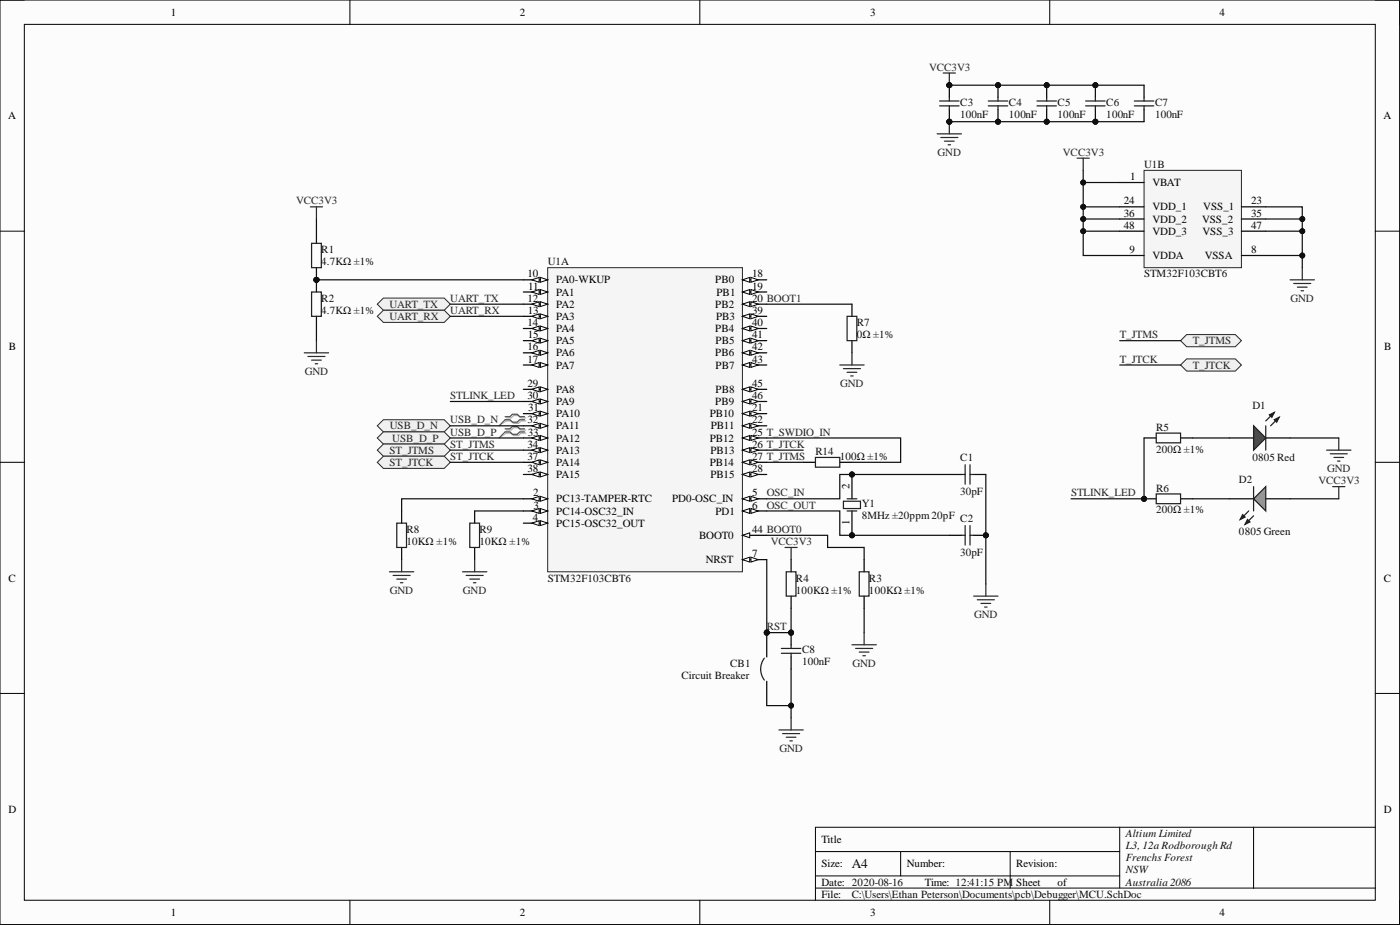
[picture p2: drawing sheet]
<svg xmlns="http://www.w3.org/2000/svg" width="292mm" height="193mm" viewBox="0 0 292 193" stroke-linecap="round" stroke-linejoin="round" font-family="sans-serif">
<defs><g id="words">
<text font-size="2.8" fill="#0e0e0e" x="177.8" y="181.1">A4</text>
<g font-size="2.3">
<text x="35.6" y="3.3">1</text>
<text x="108.4" y="3.3">2</text>
<text x="181.6" y="3.3">3</text>
<text x="254.4" y="3.3">4</text>
<text x="1.7" y="24.9">A</text>
<text x="288.6" y="24.9">A</text>
<text x="235.8" y="37.6">1</text>
<text x="240.5" y="38.8">VBAT</text>
<text x="234.5" y="42.6">24</text>
<text x="234.5" y="45.2">36</text>
<text x="234.5" y="47.7">48</text>
<text x="240.5" y="43.9">VDD_1</text>
<text x="240.5" y="46.5">VDD_2</text>
<text x="250.8" y="46.5">VSS_2</text>
<text x="251.1" y="43.9">VSS_1</text>
<text x="261" y="42.6">23</text>
<text x="261" y="45.2">35</text>
<text x="261" y="47.7">47</text>
<text x="235.7" y="52.8">9</text>
<text x="240.5" y="49">VDD_3</text>
<text x="250.9" y="49">VSS_3</text>
<text x="261" y="52.8">8</text>
<text x="110" y="57.9">10</text>
<text x="116" y="59.1">PA0-WKUP</text>
<text x="149.2" y="59.1">PB0</text>
<text x="156.9" y="57.9">18</text>
<text x="240.5" y="54.1">VDDA</text>
<text x="251.4" y="54.1">VSSA</text>
<text x="110" y="62.9">12</text>
<text x="110.1" y="65.5">13</text>
<text x="110.2" y="60.4">11</text>
<text x="116" y="61.7">PA1</text>
<text x="116" y="64.2">PA2</text>
<text x="149.2" y="64.2">PB2</text>
<text x="149.5" y="61.7">PB1</text>
<text x="156.9" y="60.4">19</text>
<text x="156.9" y="62.9">20 BOOT1</text>
<text x="156.9" y="65.5">39</text>
<text x="110" y="68">14</text>
<text x="110.1" y="70.6">15</text>
<text x="116" y="66.8">PA3</text>
<text x="116" y="69.3">PA4</text>
<text x="116" y="71.8">PA5</text>
<text x="149.2" y="69.3">PB4</text>
<text x="149.3" y="71.8">PB5</text>
<text x="149.4" y="66.8">PB3</text>
<text x="156.9" y="68">40</text>
<text x="156.9" y="70.6">41</text>
<text x="1.9" y="73.1">B</text>
<text x="110" y="73.1">16</text>
<text x="110" y="75.6">17</text>
<text x="116" y="74.4">PA6</text>
<text x="116" y="76.9">PA7</text>
<text x="149.2" y="74.4">PB6</text>
<text x="149.3" y="76.9">PB7</text>
<text x="156.9" y="73.1">42</text>
<text x="156.9" y="75.6">43</text>
<text x="288.8" y="73.1">B</text>
<text x="110" y="80.7">29</text>
<text x="110" y="83.2">30</text>
<text x="116" y="82">PA8</text>
<text x="149.3" y="82">PB8</text>
<text x="156.9" y="80.7">45</text>
<text x="156.9" y="83.2">46</text>
<text x="110" y="88.3">32</text>
<text x="110.2" y="85.8">31</text>
<text x="116" y="84.5">PA9</text>
<text x="116" y="87.1">PA10</text>
<text x="116" y="89.6">PA11</text>
<text x="148.1" y="87.1">PB10</text>
<text x="148.3" y="89.6">PB11</text>
<text x="149.2" y="84.5">PB9</text>
<text x="156.9" y="85.8">21</text>
<text x="156.9" y="88.3">22</text>
<text x="110" y="93.4">34</text>
<text x="110" y="95.9">37</text>
<text x="110.1" y="90.9">33</text>
<text x="116" y="92.1">PA12</text>
<text x="116" y="94.7">PA13</text>
<text x="148.1" y="92.1">PB12</text>
<text x="148.2" y="94.7">PB13</text>
<text x="156.9" y="90.9">25 T_SWDIO_IN</text>
<text x="156.9" y="93.4">26 T_JTCK</text>
<text x="156.9" y="95.9">27 T_JTMS</text>
<text x="110" y="98.5">38</text>
<text x="116" y="97.2">PA14</text>
<text x="116" y="99.7">PA15</text>
<text x="148.1" y="97.2">PB14</text>
<text x="148.2" y="99.7">PB15</text>
<text x="156.9" y="98.5">28</text>
<text x="111.2" y="103.6">2</text>
<text x="111.3" y="106.1">3</text>
<text x="116" y="104.8">PC13-TAMPER-RTC</text>
<text x="116" y="107.4">PC14-OSC32_IN</text>
<text x="140.3" y="104.8">PD0-OSC_IN</text>
<text x="149.3" y="107.4">PD1</text>
<text x="156.9" y="103.6">5</text>
<text x="156.9" y="106.1">6</text>
<text x="177.2" y="102" transform="rotate(-90 177.2 102)">2</text>
<text x="111.1" y="108.6">4</text>
<text x="116" y="109.9">PC15-OSC32_OUT</text>
<text x="145.8" y="112.4">BOOT0</text>
<text x="156.9" y="111.2">44 BOOT0</text>
<text x="177.2" y="109.5" transform="rotate(-90 177.2 109.5)">1</text>
<text x="147.3" y="117.5">NRST</text>
<text x="156.9" y="116.2">7</text>
<text x="1.8" y="121.3">C</text>
<text x="288.7" y="121.3">C</text>
<text x="1.8" y="169.5">D</text>
<text x="288.7" y="169.5">D</text>
<text x="171.4" y="175.9">Title</text>
<text x="171.4" y="181">Size:</text>
<text x="171.4" y="184.8">Date: 2020-08-16</text>
<text x="189.2" y="181">Number:</text>
<text x="193" y="184.8">Time: 12:41:15 PM</text>
<text x="212" y="181">Revision:</text>
<text x="212" y="184.8">Sheet</text>
<text x="220.7" y="184.8">of</text>
<text x="35.6" y="191.1">1</text>
<text x="108.4" y="191.1">2</text>
<text x="171.4" y="187.3">File:</text>
<text x="181.6" y="191.1">3</text>
<text x="254.4" y="191.1">4</text>
</g>
<g font-size="2.3" fill="#262626">
<text x="193.8" y="14.7">VCC3V3</text>
<text x="195.6" y="32.5">GND</text>
<text x="221.8" y="32.5">VCC3V3</text>
<text x="61.8" y="42.6">VCC3V3</text>
<text x="81.3" y="64.2">UART_TX</text>
<text x="94" y="62.9">UART_TX</text>
<text x="94" y="65.5">UART_RX</text>
<text x="269.3" y="62.9">GND</text>
<text x="81.3" y="66.8">UART_RX</text>
<text x="233.6" y="70.6">T_JTMS</text>
<text x="248.9" y="71.8">T_JTMS</text>
<text x="233.6" y="75.6">T_JTCK</text>
<text x="248.9" y="76.9">T_JTCK</text>
<text x="63.6" y="78.2">GND</text>
<text x="94" y="83.2">STLINK_LED</text>
<text x="175.3" y="80.7">GND</text>
<text x="81.3" y="89.6">USB_D_N</text>
<text x="94" y="88.3">USB_D_N</text>
<text x="81.3" y="94.7">ST_JTMS</text>
<text x="81.9" y="92.1">USB_D_P</text>
<text x="94" y="90.9">USB_D_P</text>
<text x="94" y="95.9">ST_JTCK</text>
<text x="94" y="93.4">ST_JTMS</text>
<text x="81.3" y="97.2">ST_JTCK</text>
<text x="275.1" y="101">VCC3V3</text>
<text x="276.9" y="98.5">GND</text>
<text x="160" y="103.6">OSC_IN</text>
<text x="160" y="106.1">OSC_OUT</text>
<text x="223.5" y="103.6">STLINK_LED</text>
<text x="160.8" y="113.7">VCC3V3</text>
<text x="81.3" y="123.9">GND</text>
<text x="96.6" y="123.9">GND</text>
<text x="160" y="131.5">RST</text>
<text x="203.2" y="128.9">GND</text>
<text x="177.8" y="139.1">GND</text>
<text x="162.6" y="156.8">GND</text>
</g>
<g font-size="2.3" fill="#0e0e0e">
<text x="200.4" y="22.1">C3</text>
<text x="210.5" y="22.1">C4</text>
<text x="220.7" y="22.1">C5</text>
<text x="230.8" y="22.1">C6</text>
<text x="241" y="22.1">C7</text>
<text x="200.4" y="24.6">100nF</text>
<text x="210.5" y="24.6">100nF</text>
<text x="220.7" y="24.6">100nF</text>
<text x="230.8" y="24.6">100nF</text>
<text x="241" y="24.6">100nF</text>
<text x="238.7" y="35">U1B</text>
<text x="67" y="52.8">R1</text>
<text x="67" y="55.3">4.7KΩ ±1%</text>
<text x="114.3" y="55.3">U1A</text>
<text x="238.7" y="57.9">STM32F103CBT6</text>
<text x="67" y="62.9">R2</text>
<text x="67" y="65.5">4.7KΩ ±1%</text>
<text x="178.8" y="68">R7</text>
<text x="178.8" y="70.6">0Ω ±1%</text>
<text x="241.2" y="89.8">R5</text>
<text x="261.3" y="85.3">D1</text>
<text x="170.1" y="94.9">R14</text>
<text x="175.2" y="95.9">100Ω ±1%</text>
<text x="241.2" y="94.4">200Ω ±1%</text>
<text x="200.4" y="96.2">C1</text>
<text x="258.5" y="100.8">D2</text>
<text x="261.3" y="96.2">0805 Red</text>
<text x="179.8" y="105.8">Y1</text>
<text x="200.4" y="103.3">30pF</text>
<text x="241.2" y="102.5">R6</text>
<text x="241.2" y="107.1">200Ω ±1%</text>
<text x="84.8" y="111.2">R8</text>
<text x="84.8" y="113.7">10KΩ ±1%</text>
<text x="100.1" y="111.2">R9</text>
<text x="100.1" y="113.7">10KΩ ±1%</text>
<text x="179.8" y="108.4">8MHz ±20ppm 20pF C2</text>
<text x="258.5" y="111.7">0805 Green</text>
<text x="200.4" y="116">30pF</text>
<text x="114.3" y="121.3">STM32F103CBT6</text>
<text x="166.1" y="121.3">R4</text>
<text x="166.1" y="123.9">100KΩ ±1%</text>
<text x="181.3" y="121.3">R3</text>
<text x="181.3" y="123.9">100KΩ ±1%</text>
<text x="167.3" y="136.3">C8</text>
<text x="142.2" y="141.6">Circuit Breaker</text>
<text x="152.4" y="139.1">CB1</text>
<text x="167.3" y="138.8">100nF</text>
<text x="234.9" y="174.6">Altium Limited</text>
<text x="234.9" y="177.1">L3, 12a Rodborough Rd</text>
<text x="234.9" y="179.7">Frenchs Forest</text>
<text x="234.9" y="182.2">NSW</text>
<text x="234.9" y="184.8">Australia 2086</text>
<text x="177.8" y="187.3">C:\Users\Ethan Peterson\Documents\pcb\Debugger\MCU.SchDoc</text>
</g>
</g></defs>
<path d="M0 0h292v192.9h-292z" fill-rule="evenodd" fill="#fcfcfc"/>
<path d="M0 0h292v192.9h-292z" fill="none" stroke="#000" stroke-width=".21"/>
<path d="M5.1 5.1h281.8v182.7h-281.8z" fill-rule="evenodd" fill="#fcfcfc"/>
<g fill="none" stroke="#000" stroke-width=".21">
<path d="M0 0h5.1M5.1 5.1h281.8v182.7h-281.8zM73 0v5.1M146 0v5.1M219 0v5.1M286.9 0h5.1v5.1M0 48.2h5.1M286.9 48.2h5.1M0 96.4h5.1M286.9 96.4h5.1M0 144.7h5.1M286.9 144.7h5.1"/>
<path d="M170.1 177.7h63.5M187.9 177.7v5M210.8 177.7v7.6M233.6 172.6v12.7M261.6 172.6v12.7M286.9 172.6h-116.8v15.2M73 187.8v5.1M146 187.8v5.1M170.1 185.3h116.8M170.1 182.7h63.5M219 187.8v5.1M292 187.8v5.1"/>
</g>
<path d="M114.3 55.8h40.6v63.5h-40.6z" fill-rule="evenodd" fill="#f5f5f5"/>
<path d="M114.3 55.8h40.6v63.5h-40.6z" fill="none" stroke="#262626" stroke-width=".21"/>
<path d="M154.9 111.7h5.1" fill="none" stroke="#000" stroke-width=".25"/>
<path d="M154.9 111.7l1.5-.5v1z" fill="#fbfbfb"/>
<path d="M154.9 111.7l1.5-.5v1z" fill="none" stroke="#000" stroke-width=".21"/>
<path d="M154.9 116.7h5.1" fill="none" stroke="#000" stroke-width=".25"/>
<path d="M154.9 116.7l1.5-.5v1.1z" fill="#fbfbfb"/>
<path d="M154.9 116.7l1.5-.5v1.1z" fill="none" stroke="#000" stroke-width=".21"/>
<path d="M156.7 116.2l1.5 .5-1.5 .6z" fill="#fbfbfb"/>
<path d="M156.7 116.2l1.5 .5-1.5 .6z" fill="none" stroke="#000" stroke-width=".21"/>
<path d="M154.9 104.1h5.1" fill="none" stroke="#000" stroke-width=".25"/>
<path d="M154.9 104.1l1.5-.5v1z" fill="#fbfbfb"/>
<path d="M154.9 104.1l1.5-.5v1z" fill="none" stroke="#000" stroke-width=".21"/>
<path d="M156.7 103.6l1.5 .5-1.5 .5z" fill="#fbfbfb"/>
<path d="M156.7 103.6l1.5 .5-1.5 .5z" fill="none" stroke="#000" stroke-width=".21"/>
<path d="M154.9 106.6h5.1" fill="none" stroke="#000" stroke-width=".25"/>
<path d="M154.9 106.6l1.5-.5v1z" fill="#fbfbfb"/>
<path d="M154.9 106.6l1.5-.5v1z" fill="none" stroke="#000" stroke-width=".21"/>
<path d="M156.7 106.1l1.5 .5-1.5 .5z" fill="#fbfbfb"/>
<path d="M156.7 106.1l1.5 .5-1.5 .5z" fill="none" stroke="#000" stroke-width=".21"/>
<path d="M109.2 58.4h5.1" fill="none" stroke="#000" stroke-width=".25"/>
<path d="M112.7 57.9l1.6 .5-1.6 .5z" fill="#fbfbfb"/>
<path d="M112.7 57.9l1.6 .5-1.6 .5z" fill="none" stroke="#000" stroke-width=".21"/>
<path d="M111 58.4l1.5-.5v1z" fill="#fbfbfb"/>
<path d="M111 58.4l1.5-.5v1z" fill="none" stroke="#000" stroke-width=".21"/>
<path d="M109.2 60.9h5.1" fill="none" stroke="#000" stroke-width=".25"/>
<path d="M112.7 60.4l1.6 .5-1.6 .5z" fill="#fbfbfb"/>
<path d="M112.7 60.4l1.6 .5-1.6 .5z" fill="none" stroke="#000" stroke-width=".21"/>
<path d="M111 60.9l1.5-.5v1z" fill="#fbfbfb"/>
<path d="M111 60.9l1.5-.5v1z" fill="none" stroke="#000" stroke-width=".21"/>
<path d="M109.2 63.5h5.1" fill="none" stroke="#000" stroke-width=".25"/>
<path d="M112.7 62.9l1.6 .6-1.6 .5z" fill="#fbfbfb"/>
<path d="M112.7 62.9l1.6 .6-1.6 .5z" fill="none" stroke="#000" stroke-width=".21"/>
<path d="M111 63.5l1.5-.6v1.1z" fill="#fbfbfb"/>
<path d="M111 63.5l1.5-.6v1.1z" fill="none" stroke="#000" stroke-width=".21"/>
<path d="M109.2 66h5.1" fill="none" stroke="#000" stroke-width=".25"/>
<path d="M112.7 65.5l1.6 .5-1.6 .5z" fill="#fbfbfb"/>
<path d="M112.7 65.5l1.6 .5-1.6 .5z" fill="none" stroke="#000" stroke-width=".21"/>
<path d="M111 66l1.5-.5v1z" fill="#fbfbfb"/>
<path d="M111 66l1.5-.5v1z" fill="none" stroke="#000" stroke-width=".21"/>
<path d="M109.2 68.5h5.1" fill="none" stroke="#000" stroke-width=".25"/>
<path d="M112.7 68l1.6 .5-1.6 .5z" fill="#fbfbfb"/>
<path d="M112.7 68l1.6 .5-1.6 .5z" fill="none" stroke="#000" stroke-width=".21"/>
<path d="M111 68.5l1.5-.5v1z" fill="#fbfbfb"/>
<path d="M111 68.5l1.5-.5v1z" fill="none" stroke="#000" stroke-width=".21"/>
<path d="M109.2 71.1h5.1" fill="none" stroke="#000" stroke-width=".25"/>
<path d="M112.7 70.6l1.6 .5-1.6 .5z" fill="#fbfbfb"/>
<path d="M112.7 70.6l1.6 .5-1.6 .5z" fill="none" stroke="#000" stroke-width=".21"/>
<path d="M111 71.1l1.5-.5v1z" fill="#fbfbfb"/>
<path d="M111 71.1l1.5-.5v1z" fill="none" stroke="#000" stroke-width=".21"/>
<path d="M109.2 73.6h5.1" fill="none" stroke="#000" stroke-width=".25"/>
<path d="M112.7 73.1l1.6 .5-1.6 .5z" fill="#fbfbfb"/>
<path d="M112.7 73.1l1.6 .5-1.6 .5z" fill="none" stroke="#000" stroke-width=".21"/>
<path d="M111 73.6l1.5-.5v1z" fill="#fbfbfb"/>
<path d="M111 73.6l1.5-.5v1z" fill="none" stroke="#000" stroke-width=".21"/>
<path d="M109.2 76.1h5.1" fill="none" stroke="#000" stroke-width=".25"/>
<path d="M112.7 75.6l1.6 .5-1.6 .6z" fill="#fbfbfb"/>
<path d="M112.7 75.6l1.6 .5-1.6 .6z" fill="none" stroke="#000" stroke-width=".21"/>
<path d="M111 76.1l1.5-.5v1.1z" fill="#fbfbfb"/>
<path d="M111 76.1l1.5-.5v1.1z" fill="none" stroke="#000" stroke-width=".21"/>
<path d="M109.2 81.2h5.1" fill="none" stroke="#000" stroke-width=".25"/>
<path d="M112.7 80.7l1.6 .5-1.6 .5z" fill="#fbfbfb"/>
<path d="M112.7 80.7l1.6 .5-1.6 .5z" fill="none" stroke="#000" stroke-width=".21"/>
<path d="M111 81.2l1.5-.5v1z" fill="#fbfbfb"/>
<path d="M111 81.2l1.5-.5v1z" fill="none" stroke="#000" stroke-width=".21"/>
<path d="M109.2 83.8h5.1" fill="none" stroke="#000" stroke-width=".25"/>
<path d="M112.7 83.2l1.6 .6-1.6 .5z" fill="#fbfbfb"/>
<path d="M112.7 83.2l1.6 .6-1.6 .5z" fill="none" stroke="#000" stroke-width=".21"/>
<path d="M111 83.8l1.5-.6v1.1z" fill="#fbfbfb"/>
<path d="M111 83.8l1.5-.6v1.1z" fill="none" stroke="#000" stroke-width=".21"/>
<path d="M109.2 86.3h5.1" fill="none" stroke="#000" stroke-width=".25"/>
<path d="M112.7 85.8l1.6 .5-1.6 .5z" fill="#fbfbfb"/>
<path d="M112.7 85.8l1.6 .5-1.6 .5z" fill="none" stroke="#000" stroke-width=".21"/>
<path d="M111 86.3l1.5-.5v1z" fill="#fbfbfb"/>
<path d="M111 86.3l1.5-.5v1z" fill="none" stroke="#000" stroke-width=".21"/>
<path d="M109.2 88.8h5.1" fill="none" stroke="#000" stroke-width=".25"/>
<path d="M112.7 88.3l1.6 .5-1.6 .5z" fill="#fbfbfb"/>
<path d="M112.7 88.3l1.6 .5-1.6 .5z" fill="none" stroke="#000" stroke-width=".21"/>
<path d="M111 88.8l1.5-.5v1z" fill="#fbfbfb"/>
<path d="M111 88.8l1.5-.5v1z" fill="none" stroke="#000" stroke-width=".21"/>
<path d="M109.2 91.4h5.1" fill="none" stroke="#000" stroke-width=".25"/>
<path d="M112.7 90.9l1.6 .5-1.6 .5z" fill="#fbfbfb"/>
<path d="M112.7 90.9l1.6 .5-1.6 .5z" fill="none" stroke="#000" stroke-width=".21"/>
<path d="M111 91.4l1.5-.5v1z" fill="#fbfbfb"/>
<path d="M111 91.4l1.5-.5v1z" fill="none" stroke="#000" stroke-width=".21"/>
<path d="M109.2 93.9h5.1" fill="none" stroke="#000" stroke-width=".25"/>
<path d="M112.7 93.4l1.6 .5-1.6 .5z" fill="#fbfbfb"/>
<path d="M112.7 93.4l1.6 .5-1.6 .5z" fill="none" stroke="#000" stroke-width=".21"/>
<path d="M111 93.9l1.5-.5v1z" fill="#fbfbfb"/>
<path d="M111 93.9l1.5-.5v1z" fill="none" stroke="#000" stroke-width=".21"/>
<path d="M109.2 96.4h5.1" fill="none" stroke="#000" stroke-width=".25"/>
<path d="M112.7 95.9l1.6 .5-1.6 .6z" fill="#fbfbfb"/>
<path d="M112.7 95.9l1.6 .5-1.6 .6z" fill="none" stroke="#000" stroke-width=".21"/>
<path d="M111 96.4l1.5-.5v1.1z" fill="#fbfbfb"/>
<path d="M111 96.4l1.5-.5v1.1z" fill="none" stroke="#000" stroke-width=".21"/>
<path d="M109.2 99h5.1" fill="none" stroke="#000" stroke-width=".25"/>
<path d="M112.7 98.5l1.6 .5-1.6 .5z" fill="#fbfbfb"/>
<path d="M112.7 98.5l1.6 .5-1.6 .5z" fill="none" stroke="#000" stroke-width=".21"/>
<path d="M111 99l1.5-.5v1z" fill="#fbfbfb"/>
<path d="M111 99l1.5-.5v1z" fill="none" stroke="#000" stroke-width=".21"/>
<path d="M154.9 58.4h5.1" fill="none" stroke="#000" stroke-width=".25"/>
<path d="M154.9 58.4l1.5-.5v1z" fill="#fbfbfb"/>
<path d="M154.9 58.4l1.5-.5v1z" fill="none" stroke="#000" stroke-width=".21"/>
<path d="M156.7 57.9l1.5 .5-1.5 .5z" fill="#fbfbfb"/>
<path d="M156.7 57.9l1.5 .5-1.5 .5z" fill="none" stroke="#000" stroke-width=".21"/>
<path d="M154.9 60.9h5.1" fill="none" stroke="#000" stroke-width=".25"/>
<path d="M154.9 60.9l1.5-.5v1z" fill="#fbfbfb"/>
<path d="M154.9 60.9l1.5-.5v1z" fill="none" stroke="#000" stroke-width=".21"/>
<path d="M156.7 60.4l1.5 .5-1.5 .5z" fill="#fbfbfb"/>
<path d="M156.7 60.4l1.5 .5-1.5 .5z" fill="none" stroke="#000" stroke-width=".21"/>
<path d="M154.9 63.5h5.1" fill="none" stroke="#000" stroke-width=".25"/>
<path d="M154.9 63.5l1.5-.6v1.1z" fill="#fbfbfb"/>
<path d="M154.9 63.5l1.5-.6v1.1z" fill="none" stroke="#000" stroke-width=".21"/>
<path d="M156.7 62.9l1.5 .6-1.5 .5z" fill="#fbfbfb"/>
<path d="M156.7 62.9l1.5 .6-1.5 .5z" fill="none" stroke="#000" stroke-width=".21"/>
<path d="M154.9 66h5.1" fill="none" stroke="#000" stroke-width=".25"/>
<path d="M154.9 66l1.5-.5v1z" fill="#fbfbfb"/>
<path d="M154.9 66l1.5-.5v1z" fill="none" stroke="#000" stroke-width=".21"/>
<path d="M156.7 65.5l1.5 .5-1.5 .5z" fill="#fbfbfb"/>
<path d="M156.7 65.5l1.5 .5-1.5 .5z" fill="none" stroke="#000" stroke-width=".21"/>
<path d="M154.9 68.5h5.1" fill="none" stroke="#000" stroke-width=".25"/>
<path d="M154.9 68.5l1.5-.5v1z" fill="#fbfbfb"/>
<path d="M154.9 68.5l1.5-.5v1z" fill="none" stroke="#000" stroke-width=".21"/>
<path d="M156.7 68l1.5 .5-1.5 .5z" fill="#fbfbfb"/>
<path d="M156.7 68l1.5 .5-1.5 .5z" fill="none" stroke="#000" stroke-width=".21"/>
<path d="M154.9 71.1h5.1" fill="none" stroke="#000" stroke-width=".25"/>
<path d="M154.9 71.1l1.5-.5v1z" fill="#fbfbfb"/>
<path d="M154.9 71.1l1.5-.5v1z" fill="none" stroke="#000" stroke-width=".21"/>
<path d="M156.7 70.6l1.5 .5-1.5 .5z" fill="#fbfbfb"/>
<path d="M156.7 70.6l1.5 .5-1.5 .5z" fill="none" stroke="#000" stroke-width=".21"/>
<path d="M154.9 73.6h5.1" fill="none" stroke="#000" stroke-width=".25"/>
<path d="M154.9 73.6l1.5-.5v1z" fill="#fbfbfb"/>
<path d="M154.9 73.6l1.5-.5v1z" fill="none" stroke="#000" stroke-width=".21"/>
<path d="M156.7 73.1l1.5 .5-1.5 .5z" fill="#fbfbfb"/>
<path d="M156.7 73.1l1.5 .5-1.5 .5z" fill="none" stroke="#000" stroke-width=".21"/>
<path d="M154.9 76.1h5.1" fill="none" stroke="#000" stroke-width=".25"/>
<path d="M154.9 76.1l1.5-.5v1.1z" fill="#fbfbfb"/>
<path d="M154.9 76.1l1.5-.5v1.1z" fill="none" stroke="#000" stroke-width=".21"/>
<path d="M156.7 75.6l1.5 .5-1.5 .6z" fill="#fbfbfb"/>
<path d="M156.7 75.6l1.5 .5-1.5 .6z" fill="none" stroke="#000" stroke-width=".21"/>
<path d="M154.9 81.2h5.1" fill="none" stroke="#000" stroke-width=".25"/>
<path d="M154.9 81.2l1.5-.5v1z" fill="#fbfbfb"/>
<path d="M154.9 81.2l1.5-.5v1z" fill="none" stroke="#000" stroke-width=".21"/>
<path d="M156.7 80.7l1.5 .5-1.5 .5z" fill="#fbfbfb"/>
<path d="M156.7 80.7l1.5 .5-1.5 .5z" fill="none" stroke="#000" stroke-width=".21"/>
<path d="M154.9 83.8h5.1" fill="none" stroke="#000" stroke-width=".25"/>
<path d="M154.9 83.8l1.5-.6v1.1z" fill="#fbfbfb"/>
<path d="M154.9 83.8l1.5-.6v1.1z" fill="none" stroke="#000" stroke-width=".21"/>
<path d="M156.7 83.2l1.5 .6-1.5 .5z" fill="#fbfbfb"/>
<path d="M156.7 83.2l1.5 .6-1.5 .5z" fill="none" stroke="#000" stroke-width=".21"/>
<path d="M154.9 86.3h5.1" fill="none" stroke="#000" stroke-width=".25"/>
<path d="M154.9 86.3l1.5-.5v1z" fill="#fbfbfb"/>
<path d="M154.9 86.3l1.5-.5v1z" fill="none" stroke="#000" stroke-width=".21"/>
<path d="M156.7 85.8l1.5 .5-1.5 .5z" fill="#fbfbfb"/>
<path d="M156.7 85.8l1.5 .5-1.5 .5z" fill="none" stroke="#000" stroke-width=".21"/>
<path d="M154.9 88.8h5.1" fill="none" stroke="#000" stroke-width=".25"/>
<path d="M154.9 88.8l1.5-.5v1z" fill="#fbfbfb"/>
<path d="M154.9 88.8l1.5-.5v1z" fill="none" stroke="#000" stroke-width=".21"/>
<path d="M156.7 88.3l1.5 .5-1.5 .5z" fill="#fbfbfb"/>
<path d="M156.7 88.3l1.5 .5-1.5 .5z" fill="none" stroke="#000" stroke-width=".21"/>
<path d="M154.9 91.4h5.1" fill="none" stroke="#000" stroke-width=".25"/>
<path d="M154.9 91.4l1.5-.5v1z" fill="#fbfbfb"/>
<path d="M154.9 91.4l1.5-.5v1z" fill="none" stroke="#000" stroke-width=".21"/>
<path d="M156.7 90.9l1.5 .5-1.5 .5z" fill="#fbfbfb"/>
<path d="M156.7 90.9l1.5 .5-1.5 .5z" fill="none" stroke="#000" stroke-width=".21"/>
<path d="M154.9 93.9h5.1" fill="none" stroke="#000" stroke-width=".25"/>
<path d="M154.9 93.9l1.5-.5v1z" fill="#fbfbfb"/>
<path d="M154.9 93.9l1.5-.5v1z" fill="none" stroke="#000" stroke-width=".21"/>
<path d="M156.7 93.4l1.5 .5-1.5 .5z" fill="#fbfbfb"/>
<path d="M156.7 93.4l1.5 .5-1.5 .5z" fill="none" stroke="#000" stroke-width=".21"/>
<path d="M154.9 96.4h5.1" fill="none" stroke="#000" stroke-width=".25"/>
<path d="M154.9 96.4l1.5-.5v1.1z" fill="#fbfbfb"/>
<path d="M154.9 96.4l1.5-.5v1.1z" fill="none" stroke="#000" stroke-width=".21"/>
<path d="M156.7 95.9l1.5 .5-1.5 .6z" fill="#fbfbfb"/>
<path d="M156.7 95.9l1.5 .5-1.5 .6z" fill="none" stroke="#000" stroke-width=".21"/>
<path d="M154.9 99h5.1" fill="none" stroke="#000" stroke-width=".25"/>
<path d="M154.9 99l1.5-.5v1z" fill="#fbfbfb"/>
<path d="M154.9 99l1.5-.5v1z" fill="none" stroke="#000" stroke-width=".21"/>
<path d="M156.7 98.5l1.5 .5-1.5 .5z" fill="#fbfbfb"/>
<path d="M156.7 98.5l1.5 .5-1.5 .5z" fill="none" stroke="#000" stroke-width=".21"/>
<path d="M109.2 104.1h5.1" fill="none" stroke="#000" stroke-width=".25"/>
<path d="M112.7 103.6l1.6 .5-1.6 .5z" fill="#fbfbfb"/>
<path d="M112.7 103.6l1.6 .5-1.6 .5z" fill="none" stroke="#000" stroke-width=".21"/>
<path d="M111 104.1l1.5-.5v1z" fill="#fbfbfb"/>
<path d="M111 104.1l1.5-.5v1z" fill="none" stroke="#000" stroke-width=".21"/>
<path d="M109.2 106.6h5.1" fill="none" stroke="#000" stroke-width=".25"/>
<path d="M112.7 106.1l1.6 .5-1.6 .5z" fill="#fbfbfb"/>
<path d="M112.7 106.1l1.6 .5-1.6 .5z" fill="none" stroke="#000" stroke-width=".21"/>
<path d="M111 106.6l1.5-.5v1z" fill="#fbfbfb"/>
<path d="M111 106.6l1.5-.5v1z" fill="none" stroke="#000" stroke-width=".21"/>
<path d="M109.2 109.1h5.1" fill="none" stroke="#000" stroke-width=".25"/>
<path d="M112.7 108.6l1.6 .5-1.6 .5z" fill="#fbfbfb"/>
<path d="M112.7 108.6l1.6 .5-1.6 .5z" fill="none" stroke="#000" stroke-width=".21"/>
<path d="M111 109.1l1.5-.5v1z" fill="#fbfbfb"/>
<path d="M111 109.1l1.5-.5v1z" fill="none" stroke="#000" stroke-width=".21"/>
<path d="M238.7 35.5h20.3v20.3h-20.3z" fill-rule="evenodd" fill="#f5f5f5"/>
<path d="M238.7 35.5h20.3v20.3h-20.3z" fill="none" stroke="#262626" stroke-width=".21"/>
<path d="M233.6 38.1h5.1M233.6 43.2h5.1M233.6 45.7h5.1M233.6 48.2h5.1M233.6 53.3h5.1M259 43.2h5.1M259 45.7h5.1M259 48.2h5.1M259 53.3h5.1" fill="none" stroke="#000" stroke-width=".25"/>
<circle cx="177.8" cy="111.7" r=".51" fill="#0e0e0e"/>
<circle cx="177.8" cy="111.7" r=".51" fill="none" stroke="#0e0e0e" stroke-width=".21"/>
<circle cx="177.8" cy="99" r=".51" fill="#0e0e0e"/>
<circle cx="177.8" cy="99" r=".51" fill="none" stroke="#0e0e0e" stroke-width=".21"/>
<path d="M177.8 106.6v5.1" fill="none" stroke="#000" stroke-width=".25"/>
<circle cx="177.8" cy="111.7" r=".51" fill="#0e0e0e"/>
<circle cx="177.8" cy="111.7" r=".51" fill="none" stroke="#0e0e0e" stroke-width=".21"/>
<path d="M177.8 99v5.1" fill="none" stroke="#000" stroke-width=".25"/>
<circle cx="177.8" cy="99" r=".51" fill="#0e0e0e"/>
<circle cx="177.8" cy="99" r=".51" fill="none" stroke="#0e0e0e" stroke-width=".21"/>
<path d="M200.6 99h.8M201.4 97v4M202.4 97v4M202.4 99h.7M176 104.6h3.5v1.5h-3.5zM176.7 104.1h2.1M176.7 106.6h2.1" fill="none" stroke="#1c1c1c" stroke-width=".25"/>
<path d="M198.1 99h2.5M203.1 99h2.6" fill="none" stroke="#000" stroke-width=".25"/>
<circle cx="205.7" cy="111.7" r=".51" fill="#0e0e0e"/>
<circle cx="205.7" cy="111.7" r=".51" fill="none" stroke="#0e0e0e" stroke-width=".21"/>
<path d="M198.1 111.7h2.5M203.1 111.7h2.6" fill="none" stroke="#000" stroke-width=".25"/>
<circle cx="205.7" cy="111.7" r=".51" fill="#0e0e0e"/>
<circle cx="205.7" cy="111.7" r=".51" fill="none" stroke="#0e0e0e" stroke-width=".21"/>
<path d="M179.3 119.3h2v5.1h-2zM200.6 111.7h.8M201.4 109.6v4.1M202.4 109.6v4.1M202.4 111.7h.7" fill="none" stroke="#1c1c1c" stroke-width=".25"/>
<g fill="none" stroke="#262626" stroke-width=".25">
<path d="M269.2 58.4h5M269.9 59.1h3.6M270.7 59.9h2M271.7 55.8v2.6M271.5 60.7h.5M177.8 134.5h5M178.5 135.3h3.6M179.3 136h2M180 136.8h.5M180.3 132v2.5M203.1 124.4h5.1M203.9 125.1h3.6"/>
<path d="M204.7 125.9h2M205.4 126.6h.5M205.7 121.8v2.6"/>
</g>
<path d="M180.3 116.7v2.6M180.3 124.4v2.5" fill="none" stroke="#000" stroke-width=".25"/>
<circle cx="198.1" cy="25.4" r=".51" fill="#0e0e0e"/>
<circle cx="198.1" cy="25.4" r=".51" fill="none" stroke="#0e0e0e" stroke-width=".21"/>
<circle cx="198.1" cy="17.8" r=".51" fill="#0e0e0e"/>
<circle cx="198.1" cy="17.8" r=".51" fill="none" stroke="#0e0e0e" stroke-width=".21"/>
<path d="M198.1 22.8v2.6" fill="none" stroke="#000" stroke-width=".25"/>
<circle cx="198.1" cy="25.4" r=".51" fill="#0e0e0e"/>
<circle cx="198.1" cy="25.4" r=".51" fill="none" stroke="#0e0e0e" stroke-width=".21"/>
<path d="M198.1 17.8v2.5" fill="none" stroke="#000" stroke-width=".25"/>
<circle cx="198.1" cy="17.8" r=".51" fill="#0e0e0e"/>
<circle cx="198.1" cy="17.8" r=".51" fill="none" stroke="#0e0e0e" stroke-width=".21"/>
<path d="M196 21.1h4.1M196 22.1h4.1M198.1 20.3v.8M198.1 22.1v.7" fill="none" stroke="#1c1c1c" stroke-width=".25"/>
<circle cx="208.2" cy="25.4" r=".51" fill="#0e0e0e"/>
<circle cx="208.2" cy="25.4" r=".51" fill="none" stroke="#0e0e0e" stroke-width=".21"/>
<circle cx="208.2" cy="17.8" r=".51" fill="#0e0e0e"/>
<circle cx="208.2" cy="17.8" r=".51" fill="none" stroke="#0e0e0e" stroke-width=".21"/>
<path d="M208.2 22.8v2.6" fill="none" stroke="#000" stroke-width=".25"/>
<circle cx="208.2" cy="25.4" r=".51" fill="#0e0e0e"/>
<circle cx="208.2" cy="25.4" r=".51" fill="none" stroke="#0e0e0e" stroke-width=".21"/>
<path d="M208.2 17.8v2.5" fill="none" stroke="#000" stroke-width=".25"/>
<circle cx="208.2" cy="17.8" r=".51" fill="#0e0e0e"/>
<circle cx="208.2" cy="17.8" r=".51" fill="none" stroke="#0e0e0e" stroke-width=".21"/>
<path d="M206.2 21.1h4.1M206.2 22.1h4.1M208.2 20.3v.8M208.2 22.1v.7" fill="none" stroke="#1c1c1c" stroke-width=".25"/>
<circle cx="218.4" cy="25.4" r=".51" fill="#0e0e0e"/>
<circle cx="218.4" cy="25.4" r=".51" fill="none" stroke="#0e0e0e" stroke-width=".21"/>
<circle cx="218.4" cy="17.8" r=".51" fill="#0e0e0e"/>
<circle cx="218.4" cy="17.8" r=".51" fill="none" stroke="#0e0e0e" stroke-width=".21"/>
<path d="M218.4 22.8v2.6" fill="none" stroke="#000" stroke-width=".25"/>
<circle cx="218.4" cy="25.4" r=".51" fill="#0e0e0e"/>
<circle cx="218.4" cy="25.4" r=".51" fill="none" stroke="#0e0e0e" stroke-width=".21"/>
<path d="M218.4 17.8v2.5" fill="none" stroke="#000" stroke-width=".25"/>
<circle cx="218.4" cy="17.8" r=".51" fill="#0e0e0e"/>
<circle cx="218.4" cy="17.8" r=".51" fill="none" stroke="#0e0e0e" stroke-width=".21"/>
<path d="M216.4 21.1h4M216.4 22.1h4M218.4 20.3v.8M218.4 22.1v.7" fill="none" stroke="#1c1c1c" stroke-width=".25"/>
<circle cx="228.5" cy="25.4" r=".51" fill="#0e0e0e"/>
<circle cx="228.5" cy="25.4" r=".51" fill="none" stroke="#0e0e0e" stroke-width=".21"/>
<circle cx="228.5" cy="17.8" r=".51" fill="#0e0e0e"/>
<circle cx="228.5" cy="17.8" r=".51" fill="none" stroke="#0e0e0e" stroke-width=".21"/>
<path d="M228.5 22.8v2.6" fill="none" stroke="#000" stroke-width=".25"/>
<circle cx="228.5" cy="25.4" r=".51" fill="#0e0e0e"/>
<circle cx="228.5" cy="25.4" r=".51" fill="none" stroke="#0e0e0e" stroke-width=".21"/>
<path d="M228.5 17.8v2.5" fill="none" stroke="#000" stroke-width=".25"/>
<circle cx="228.5" cy="17.8" r=".51" fill="#0e0e0e"/>
<circle cx="228.5" cy="17.8" r=".51" fill="none" stroke="#0e0e0e" stroke-width=".21"/>
<path d="M226.5 21.1h4.1M226.5 22.1h4.1M228.5 20.3v.8M228.5 22.1v.7M236.7 21.1h4M236.7 22.1h4M238.7 20.3v.8M238.7 22.1v.7" fill="none" stroke="#1c1c1c" stroke-width=".25"/>
<path d="M238.7 17.8v2.5M238.7 22.8v2.6" fill="none" stroke="#000" stroke-width=".25"/>
<path d="M195.5 27.9h5.1M196.3 28.7h3.5M197.1 29.4h2M197.8 30.2h.5M198.1 25.4v2.5" fill="none" stroke="#262626" stroke-width=".25"/>
<circle cx="198.1" cy="25.4" r=".51" fill="#0e0e0e"/>
<circle cx="198.1" cy="25.4" r=".51" fill="none" stroke="#0e0e0e" stroke-width=".21"/>
<path d="M196.8 15.2h2.5M198.1 15.2v2.6" fill="none" stroke="#262626" stroke-width=".25"/>
<circle cx="198.1" cy="17.8" r=".51" fill="#0e0e0e"/>
<circle cx="198.1" cy="17.8" r=".51" fill="none" stroke="#0e0e0e" stroke-width=".21"/>
<path d="M224.7 33h2.6M226 33v2.5" fill="none" stroke="#262626" stroke-width=".25"/>
<path d="M256.5 104.1h5.1M264.1 104.1h5.1" fill="none" stroke="#000" stroke-width=".25"/>
<path d="M261.6 104.1l2.5-2.6v5.1z" fill="#969696"/>
<path d="M260.5 106.6l-1.7 1.8M261.6 104.1l2.5-2.6v5.1zM261.6 107.6l-1.8 1.8" fill="none" stroke="#1c1c1c" stroke-width=".25"/>
<path d="M259.3 107.4l.5 .5-1 .5z" fill="#1c1c1c"/>
<path d="M259.3 107.4l.5 .5-1 .5z" fill="none" stroke="#1c1c1c" stroke-width=".25"/>
<path d="M260.3 108.4l.5 .5-1 .5z" fill="#1c1c1c"/>
<path d="M260.3 108.4l.5 .5-1 .5zM261.6 101.5v5.1" fill="none" stroke="#1c1c1c" stroke-width=".25"/>
<path d="M256.5 91.4h5.1M264.1 91.4h5.1" fill="none" stroke="#000" stroke-width=".25"/>
<path d="M261.6 88.8l2.5 2.6-2.5 2.5z" fill="#4c4c4c"/>
<path d="M261.6 88.8l2.5 2.6-2.5 2.5zM265.9 86l-1.8 1.8M266.9 87.1l-1.8 1.7" fill="none" stroke="#1c1c1c" stroke-width=".25"/>
<path d="M265.9 87.6l1-.5-.5 1z" fill="#1c1c1c"/>
<path d="M265.9 87.6l1-.5-.5 1z" fill="none" stroke="#1c1c1c" stroke-width=".25"/>
<path d="M264.9 86.5l1-.5-.5 1.1z" fill="#1c1c1c"/>
<path d="M264.1 88.8v5.1M264.9 86.5l1-.5-.5 1.1zM164 119.3h2.1v5.1h-2.1z" fill="none" stroke="#1c1c1c" stroke-width=".25"/>
<path d="M276.8 93.9h5.1M277.6 94.7h3.5M278.3 95.4h2M279.1 96.2h.5M279.3 91.4v2.5M163.8 114.2h2.5M165.1 114.2v2.5M278.1 101.5h2.5M279.3 101.5v2.6" fill="none" stroke="#262626" stroke-width=".25"/>
<path d="M165.1 116.7v2.6M165.1 124.4v2.5" fill="none" stroke="#000" stroke-width=".25"/>
<circle cx="165.1" cy="132" r=".51" fill="#0e0e0e"/>
<circle cx="165.1" cy="132" r=".51" fill="none" stroke="#0e0e0e" stroke-width=".21"/>
<path d="M165.1 132v2.5M165.1 137.1v2.5" fill="none" stroke="#000" stroke-width=".25"/>
<circle cx="165.1" cy="132" r=".51" fill="#0e0e0e"/>
<circle cx="165.1" cy="132" r=".51" fill="none" stroke="#0e0e0e" stroke-width=".21"/>
<path d="M163 135.3h4.1M163 136.3h4.1M165.1 134.5v.8M165.1 136.3v.8" fill="none" stroke="#1c1c1c" stroke-width=".25"/>
<path d="M64.8 43.2h2.5M66 43.2v2.5M63.5 73.6h5.1M64.2 74.4h3.6M65 75.1h2M65.8 75.9h.5M66 71.1v2.5M162.5 152.3h5.1M163.3 153h3.5M164 153.8h2.1M164.8 154.6h.5M165.1 149.7v2.6" fill="none" stroke="#262626" stroke-width=".25"/>
<circle cx="160" cy="132" r=".51" fill="#0e0e0e"/>
<circle cx="160" cy="132" r=".51" fill="none" stroke="#0e0e0e" stroke-width=".21"/>
<path d="M160 132v5.1M160 142.1v5.1" fill="none" stroke="#000" stroke-width=".25"/>
<circle cx="160" cy="132" r=".51" fill="#0e0e0e"/>
<circle cx="160" cy="132" r=".51" fill="none" stroke="#0e0e0e" stroke-width=".21"/>
<path d="M241.2 90.4h5.1v2h-5.1zM159.5 137.3a3.8 3.8 0 0 0 0 4.6" fill="none" stroke="#1c1c1c" stroke-width=".25"/>
<path d="M238.7 91.4h2.5M246.3 91.4h2.6" fill="none" stroke="#000" stroke-width=".25"/>
<circle cx="238.7" cy="104.1" r=".51" fill="#0e0e0e"/>
<circle cx="238.7" cy="104.1" r=".51" fill="none" stroke="#0e0e0e" stroke-width=".21"/>
<path d="M238.7 104.1h2.5M246.3 104.1h2.6" fill="none" stroke="#000" stroke-width=".25"/>
<circle cx="238.7" cy="104.1" r=".51" fill="#0e0e0e"/>
<circle cx="238.7" cy="104.1" r=".51" fill="none" stroke="#0e0e0e" stroke-width=".21"/>
<path d="M176.7 66h2.1v5.1h-2.1zM82.8 109.1h2v5.1h-2zM241.2 103h5.1v2.1h-5.1z" fill="none" stroke="#1c1c1c" stroke-width=".25"/>
<path d="M175.2 76.1h5.1M176 76.9h3.5M176.7 77.7h2.1M177.5 78.4h.5M177.8 73.6v2.5M81.3 119.3h5M83.8 116.7v2.6M82 120h3.6M82.8 120.8h2M83.5 121.6h.6" fill="none" stroke="#262626" stroke-width=".25"/>
<path d="M177.8 63.5v2.5M177.8 71.1v2.5M83.8 106.6v2.5M83.8 114.2v2.5" fill="none" stroke="#000" stroke-width=".25"/>
<circle cx="160" cy="132" r=".51" fill="#0e0e0e"/>
<circle cx="160" cy="132" r=".51" fill="none" stroke="#0e0e0e" stroke-width=".21"/>
<path d="M78.7 63.5l1.3-1.3h12.7l1.3 1.3-1.3 1.2h-12.7z" fill-rule="evenodd" fill="#f0f0f0"/>
<path d="M78.7 63.5l1.3-1.3h12.7l1.3 1.3-1.3 1.2h-12.7z" fill="none" stroke="#262626" stroke-width=".21"/>
<path d="M78.7 66l1.3-1.3h12.7l1.3 1.3-1.3 1.3h-12.7z" fill-rule="evenodd" fill="#f0f0f0"/>
<path d="M78.7 66l1.3-1.3h12.7l1.3 1.3-1.3 1.3h-12.7z" fill="none" stroke="#262626" stroke-width=".21"/>
<path d="M99 106.6v2.5M99 114.2v2.5" fill="none" stroke="#000" stroke-width=".25"/>
<path d="M98 109.1h2.1v5.1h-2.1z" fill="none" stroke="#1c1c1c" stroke-width=".25"/>
<path d="M96.5 119.3h5.1M99 116.7v2.6M97.3 120h3.5M98 120.8h2.1M98.8 121.6h.5" fill="none" stroke="#262626" stroke-width=".25"/>
<path d="M78.7 88.8l1.3-1.2h12.7l1.3 1.2-1.3 1.3h-12.7z" fill-rule="evenodd" fill="#f0f0f0"/>
<path d="M78.7 88.8l1.3-1.2h12.7l1.3 1.2-1.3 1.3h-12.7z" fill="none" stroke="#262626" stroke-width=".21"/>
<path d="M78.7 91.4l1.3-1.3h12.7l1.3 1.3-1.3 1.2h-12.7z" fill-rule="evenodd" fill="#f0f0f0"/>
<path d="M78.7 91.4l1.3-1.3h12.7l1.3 1.3-1.3 1.2h-12.7z" fill="none" stroke="#262626" stroke-width=".21"/>
<path d="M105.6 87.2h1.1l.5-.5h1l.5 .5h1M105.6 87.8h1.1l.5 .5h1l.5-.5h1M105.6 89.7h1.1l.5-.5h1l.5 .5h1M105.6 90.4h1.1l.5 .5h1l.5-.5h1" fill="none" stroke="#aeaeae" stroke-width=".25"/>
<path d="M105.6 87.8l-1.5 1M105.6 90.4l-1.5 1" fill="none" stroke="#aeaeae" stroke-width=".21"/>
<path d="M105.4 86.9h1l.5-.5h1l.5 .5h1M105.4 87.6h1l.5 .5h1l.5-.5h1M105.4 89.5h1l.5-.5h1l.5 .5h1M105.4 90.1h1l.5 .5h1l.5-.5h1" fill="none" stroke="#4c4c4c" stroke-width=".25"/>
<path d="M105.4 87.6l-1.3 1.2M105.4 90.1l-1.3 1.3" fill="none" stroke="#4c4c4c" stroke-width=".21"/>
<path d="M78.7 93.9l1.3-1.3h12.7l1.3 1.3-1.3 1.3h-12.7z" fill-rule="evenodd" fill="#f0f0f0"/>
<path d="M78.7 93.9l1.3-1.3h12.7l1.3 1.3-1.3 1.3h-12.7z" fill="none" stroke="#262626" stroke-width=".21"/>
<path d="M78.7 96.4l1.3-1.2h12.7l1.3 1.2-1.3 1.3h-12.7z" fill-rule="evenodd" fill="#f0f0f0"/>
<path d="M78.7 96.4l1.3-1.2h12.7l1.3 1.2-1.3 1.3h-12.7z" fill="none" stroke="#262626" stroke-width=".21"/>
<path d="M167.6 96.4h2.5M175.2 96.4h2.6" fill="none" stroke="#000" stroke-width=".25"/>
<path d="M170.1 95.4h5.1v2.1h-5.1z" fill="none" stroke="#1c1c1c" stroke-width=".25"/>
<path d="M246.3 71.1l1.3-1.3h10.1l1.3 1.3-1.3 1.2h-10.1z" fill-rule="evenodd" fill="#f0f0f0"/>
<path d="M246.3 71.1l1.3-1.3h10.1l1.3 1.3-1.3 1.2h-10.1z" fill="none" stroke="#262626" stroke-width=".21"/>
<path d="M246.3 76.1l1.3-1.2h10.1l1.3 1.2-1.3 1.3h-10.1z" fill-rule="evenodd" fill="#f0f0f0"/>
<path d="M246.3 76.1l1.3-1.2h10.1l1.3 1.2-1.3 1.3h-10.1z" fill="none" stroke="#262626" stroke-width=".21"/>
<path d="M205.7 99v22.8" fill="none" stroke="#0e0e0e" stroke-width=".25"/>
<circle cx="205.7" cy="111.7" r=".51" fill="#0e0e0e"/>
<circle cx="205.7" cy="111.7" r=".51" fill="none" stroke="#0e0e0e" stroke-width=".21"/>
<path d="M66 58.4h43.2" fill="none" stroke="#0e0e0e" stroke-width=".25"/>
<circle cx="66" cy="58.4" r=".51" fill="#0e0e0e"/>
<circle cx="66" cy="58.4" r=".51" fill="none" stroke="#0e0e0e" stroke-width=".21"/>
<path d="M94 66h15.2M94 63.5h15.2M94 96.4h15.2M94 93.9h15.2M94 91.4h15.2M94 88.8h15.2M94 83.8h15.2M99 106.6h10.2M109.2 104.1h-25.4v2.5M160 147.2h5.1" fill="none" stroke="#0e0e0e" stroke-width=".25"/>
<circle cx="165.1" cy="147.2" r=".51" fill="#0e0e0e"/>
<circle cx="165.1" cy="147.2" r=".51" fill="none" stroke="#0e0e0e" stroke-width=".21"/>
<path d="M160 116.7v15.3h5.1" fill="none" stroke="#0e0e0e" stroke-width=".25"/>
<circle cx="160" cy="132" r=".51" fill="#0e0e0e"/>
<circle cx="160" cy="132" r=".51" fill="none" stroke="#0e0e0e" stroke-width=".21"/>
<circle cx="165.1" cy="132" r=".51" fill="#0e0e0e"/>
<circle cx="165.1" cy="132" r=".51" fill="none" stroke="#0e0e0e" stroke-width=".21"/>
<path d="M160 111.7h12.7v2.5h7.6v2.5M160 106.6h15.2v5.1h22.9" fill="none" stroke="#0e0e0e" stroke-width=".25"/>
<circle cx="177.8" cy="111.7" r=".51" fill="#0e0e0e"/>
<circle cx="177.8" cy="111.7" r=".51" fill="none" stroke="#0e0e0e" stroke-width=".21"/>
<path d="M198.1 99h-22.9v5.1h-15.2" fill="none" stroke="#0e0e0e" stroke-width=".25"/>
<circle cx="177.8" cy="99" r=".51" fill="#0e0e0e"/>
<circle cx="177.8" cy="99" r=".51" fill="none" stroke="#0e0e0e" stroke-width=".21"/>
<path d="M198.1 25.4h40.6M160 63.5h17.8M160 91.4h27.9v5h-10.1M160 96.4h7.6M160 93.9h7.6" fill="none" stroke="#0e0e0e" stroke-width=".25"/>
<circle cx="228.5" cy="25.4" r=".51" fill="#0e0e0e"/>
<circle cx="228.5" cy="25.4" r=".51" fill="none" stroke="#0e0e0e" stroke-width=".21"/>
<circle cx="218.4" cy="25.4" r=".51" fill="#0e0e0e"/>
<circle cx="218.4" cy="25.4" r=".51" fill="none" stroke="#0e0e0e" stroke-width=".21"/>
<circle cx="208.2" cy="25.4" r=".51" fill="#0e0e0e"/>
<circle cx="208.2" cy="25.4" r=".51" fill="none" stroke="#0e0e0e" stroke-width=".21"/>
<circle cx="198.1" cy="25.4" r=".51" fill="#0e0e0e"/>
<circle cx="198.1" cy="25.4" r=".51" fill="none" stroke="#0e0e0e" stroke-width=".21"/>
<path d="M198.1 17.8h40.6" fill="none" stroke="#0e0e0e" stroke-width=".25"/>
<circle cx="198.1" cy="17.8" r=".51" fill="#0e0e0e"/>
<circle cx="198.1" cy="17.8" r=".51" fill="none" stroke="#0e0e0e" stroke-width=".21"/>
<circle cx="208.2" cy="17.8" r=".51" fill="#0e0e0e"/>
<circle cx="208.2" cy="17.8" r=".51" fill="none" stroke="#0e0e0e" stroke-width=".21"/>
<circle cx="218.4" cy="17.8" r=".51" fill="#0e0e0e"/>
<circle cx="218.4" cy="17.8" r=".51" fill="none" stroke="#0e0e0e" stroke-width=".21"/>
<circle cx="228.5" cy="17.8" r=".51" fill="#0e0e0e"/>
<circle cx="228.5" cy="17.8" r=".51" fill="none" stroke="#0e0e0e" stroke-width=".21"/>
<path d="M238.7 91.4v12.7h-15.2" fill="none" stroke="#0e0e0e" stroke-width=".25"/>
<circle cx="238.7" cy="104.1" r=".51" fill="#0e0e0e"/>
<circle cx="238.7" cy="104.1" r=".51" fill="none" stroke="#0e0e0e" stroke-width=".21"/>
<path d="M226 48.2v5.1h7.6" fill="none" stroke="#0e0e0e" stroke-width=".25"/>
<circle cx="226" cy="48.2" r=".51" fill="#0e0e0e"/>
<circle cx="226" cy="48.2" r=".51" fill="none" stroke="#0e0e0e" stroke-width=".21"/>
<path d="M226 45.7v2.5h7.6" fill="none" stroke="#0e0e0e" stroke-width=".25"/>
<circle cx="226" cy="48.2" r=".51" fill="#0e0e0e"/>
<circle cx="226" cy="48.2" r=".51" fill="none" stroke="#0e0e0e" stroke-width=".21"/>
<circle cx="226" cy="45.7" r=".51" fill="#0e0e0e"/>
<circle cx="226" cy="45.7" r=".51" fill="none" stroke="#0e0e0e" stroke-width=".21"/>
<path d="M226 43.2v2.5h7.6" fill="none" stroke="#0e0e0e" stroke-width=".25"/>
<circle cx="226" cy="45.7" r=".51" fill="#0e0e0e"/>
<circle cx="226" cy="45.7" r=".51" fill="none" stroke="#0e0e0e" stroke-width=".21"/>
<circle cx="226" cy="43.2" r=".51" fill="#0e0e0e"/>
<circle cx="226" cy="43.2" r=".51" fill="none" stroke="#0e0e0e" stroke-width=".21"/>
<path d="M226 38.1v5.1h7.6" fill="none" stroke="#0e0e0e" stroke-width=".25"/>
<circle cx="226" cy="43.2" r=".51" fill="#0e0e0e"/>
<circle cx="226" cy="43.2" r=".51" fill="none" stroke="#0e0e0e" stroke-width=".21"/>
<circle cx="226" cy="38.1" r=".51" fill="#0e0e0e"/>
<circle cx="226" cy="38.1" r=".51" fill="none" stroke="#0e0e0e" stroke-width=".21"/>
<path d="M226 35.5v2.6h7.6" fill="none" stroke="#0e0e0e" stroke-width=".25"/>
<circle cx="226" cy="38.1" r=".51" fill="#0e0e0e"/>
<circle cx="226" cy="38.1" r=".51" fill="none" stroke="#0e0e0e" stroke-width=".21"/>
<path d="M264.1 53.3h7.6M233.6 76.1h12.7M233.6 71.1h12.7M248.9 91.4h7.6M248.9 104.1h7.6" fill="none" stroke="#0e0e0e" stroke-width=".25"/>
<circle cx="271.7" cy="53.3" r=".51" fill="#0e0e0e"/>
<circle cx="271.7" cy="53.3" r=".51" fill="none" stroke="#0e0e0e" stroke-width=".21"/>
<path d="M264.1 48.2h7.6" fill="none" stroke="#0e0e0e" stroke-width=".25"/>
<circle cx="271.7" cy="48.2" r=".51" fill="#0e0e0e"/>
<circle cx="271.7" cy="48.2" r=".51" fill="none" stroke="#0e0e0e" stroke-width=".21"/>
<path d="M264.1 45.7h7.6" fill="none" stroke="#0e0e0e" stroke-width=".25"/>
<circle cx="271.7" cy="45.7" r=".51" fill="#0e0e0e"/>
<circle cx="271.7" cy="45.7" r=".51" fill="none" stroke="#0e0e0e" stroke-width=".21"/>
<path d="M264.1 43.2h7.6v12.6" fill="none" stroke="#0e0e0e" stroke-width=".25"/>
<circle cx="271.7" cy="45.7" r=".51" fill="#0e0e0e"/>
<circle cx="271.7" cy="45.7" r=".51" fill="none" stroke="#0e0e0e" stroke-width=".21"/>
<circle cx="271.7" cy="48.2" r=".51" fill="#0e0e0e"/>
<circle cx="271.7" cy="48.2" r=".51" fill="none" stroke="#0e0e0e" stroke-width=".21"/>
<circle cx="271.7" cy="53.3" r=".51" fill="#0e0e0e"/>
<circle cx="271.7" cy="53.3" r=".51" fill="none" stroke="#0e0e0e" stroke-width=".21"/>
<path d="M66 45.7v2.5M66 68.5v2.6M269.2 91.4h10.1M269.2 104.1h10.1M165.1 139.6v10.1" fill="none" stroke="#0e0e0e" stroke-width=".25"/>
<circle cx="165.1" cy="147.2" r=".51" fill="#0e0e0e"/>
<circle cx="165.1" cy="147.2" r=".51" fill="none" stroke="#0e0e0e" stroke-width=".21"/>
<path d="M165.1 126.9v5.1" fill="none" stroke="#0e0e0e" stroke-width=".25"/>
<circle cx="165.1" cy="132" r=".51" fill="#0e0e0e"/>
<circle cx="165.1" cy="132" r=".51" fill="none" stroke="#0e0e0e" stroke-width=".21"/>
<path d="M180.3 126.9v5.1" fill="none" stroke="#0e0e0e" stroke-width=".25"/>
<circle cx="66" cy="58.4" r=".51" fill="#0e0e0e"/>
<circle cx="66" cy="58.4" r=".51" fill="none" stroke="#0e0e0e" stroke-width=".21"/>
<path d="M66 58.4v2.5" fill="none" stroke="#000" stroke-width=".25"/>
<circle cx="66" cy="58.4" r=".51" fill="#0e0e0e"/>
<circle cx="66" cy="58.4" r=".51" fill="none" stroke="#0e0e0e" stroke-width=".21"/>
<path d="M66 66v2.5" fill="none" stroke="#000" stroke-width=".25"/>
<path d="M65 60.9h2v5.1h-2z" fill="none" stroke="#1c1c1c" stroke-width=".25"/>
<circle cx="66" cy="58.4" r=".51" fill="#0e0e0e"/>
<circle cx="66" cy="58.4" r=".51" fill="none" stroke="#0e0e0e" stroke-width=".21"/>
<path d="M66 48.2v2.6M66 55.8v2.6" fill="none" stroke="#000" stroke-width=".25"/>
<circle cx="66" cy="58.4" r=".51" fill="#0e0e0e"/>
<circle cx="66" cy="58.4" r=".51" fill="none" stroke="#0e0e0e" stroke-width=".21"/>
<path d="M65 50.8h2v5h-2z" fill="none" stroke="#1c1c1c" stroke-width=".25"/>
<use href="#words"/>
</svg>
